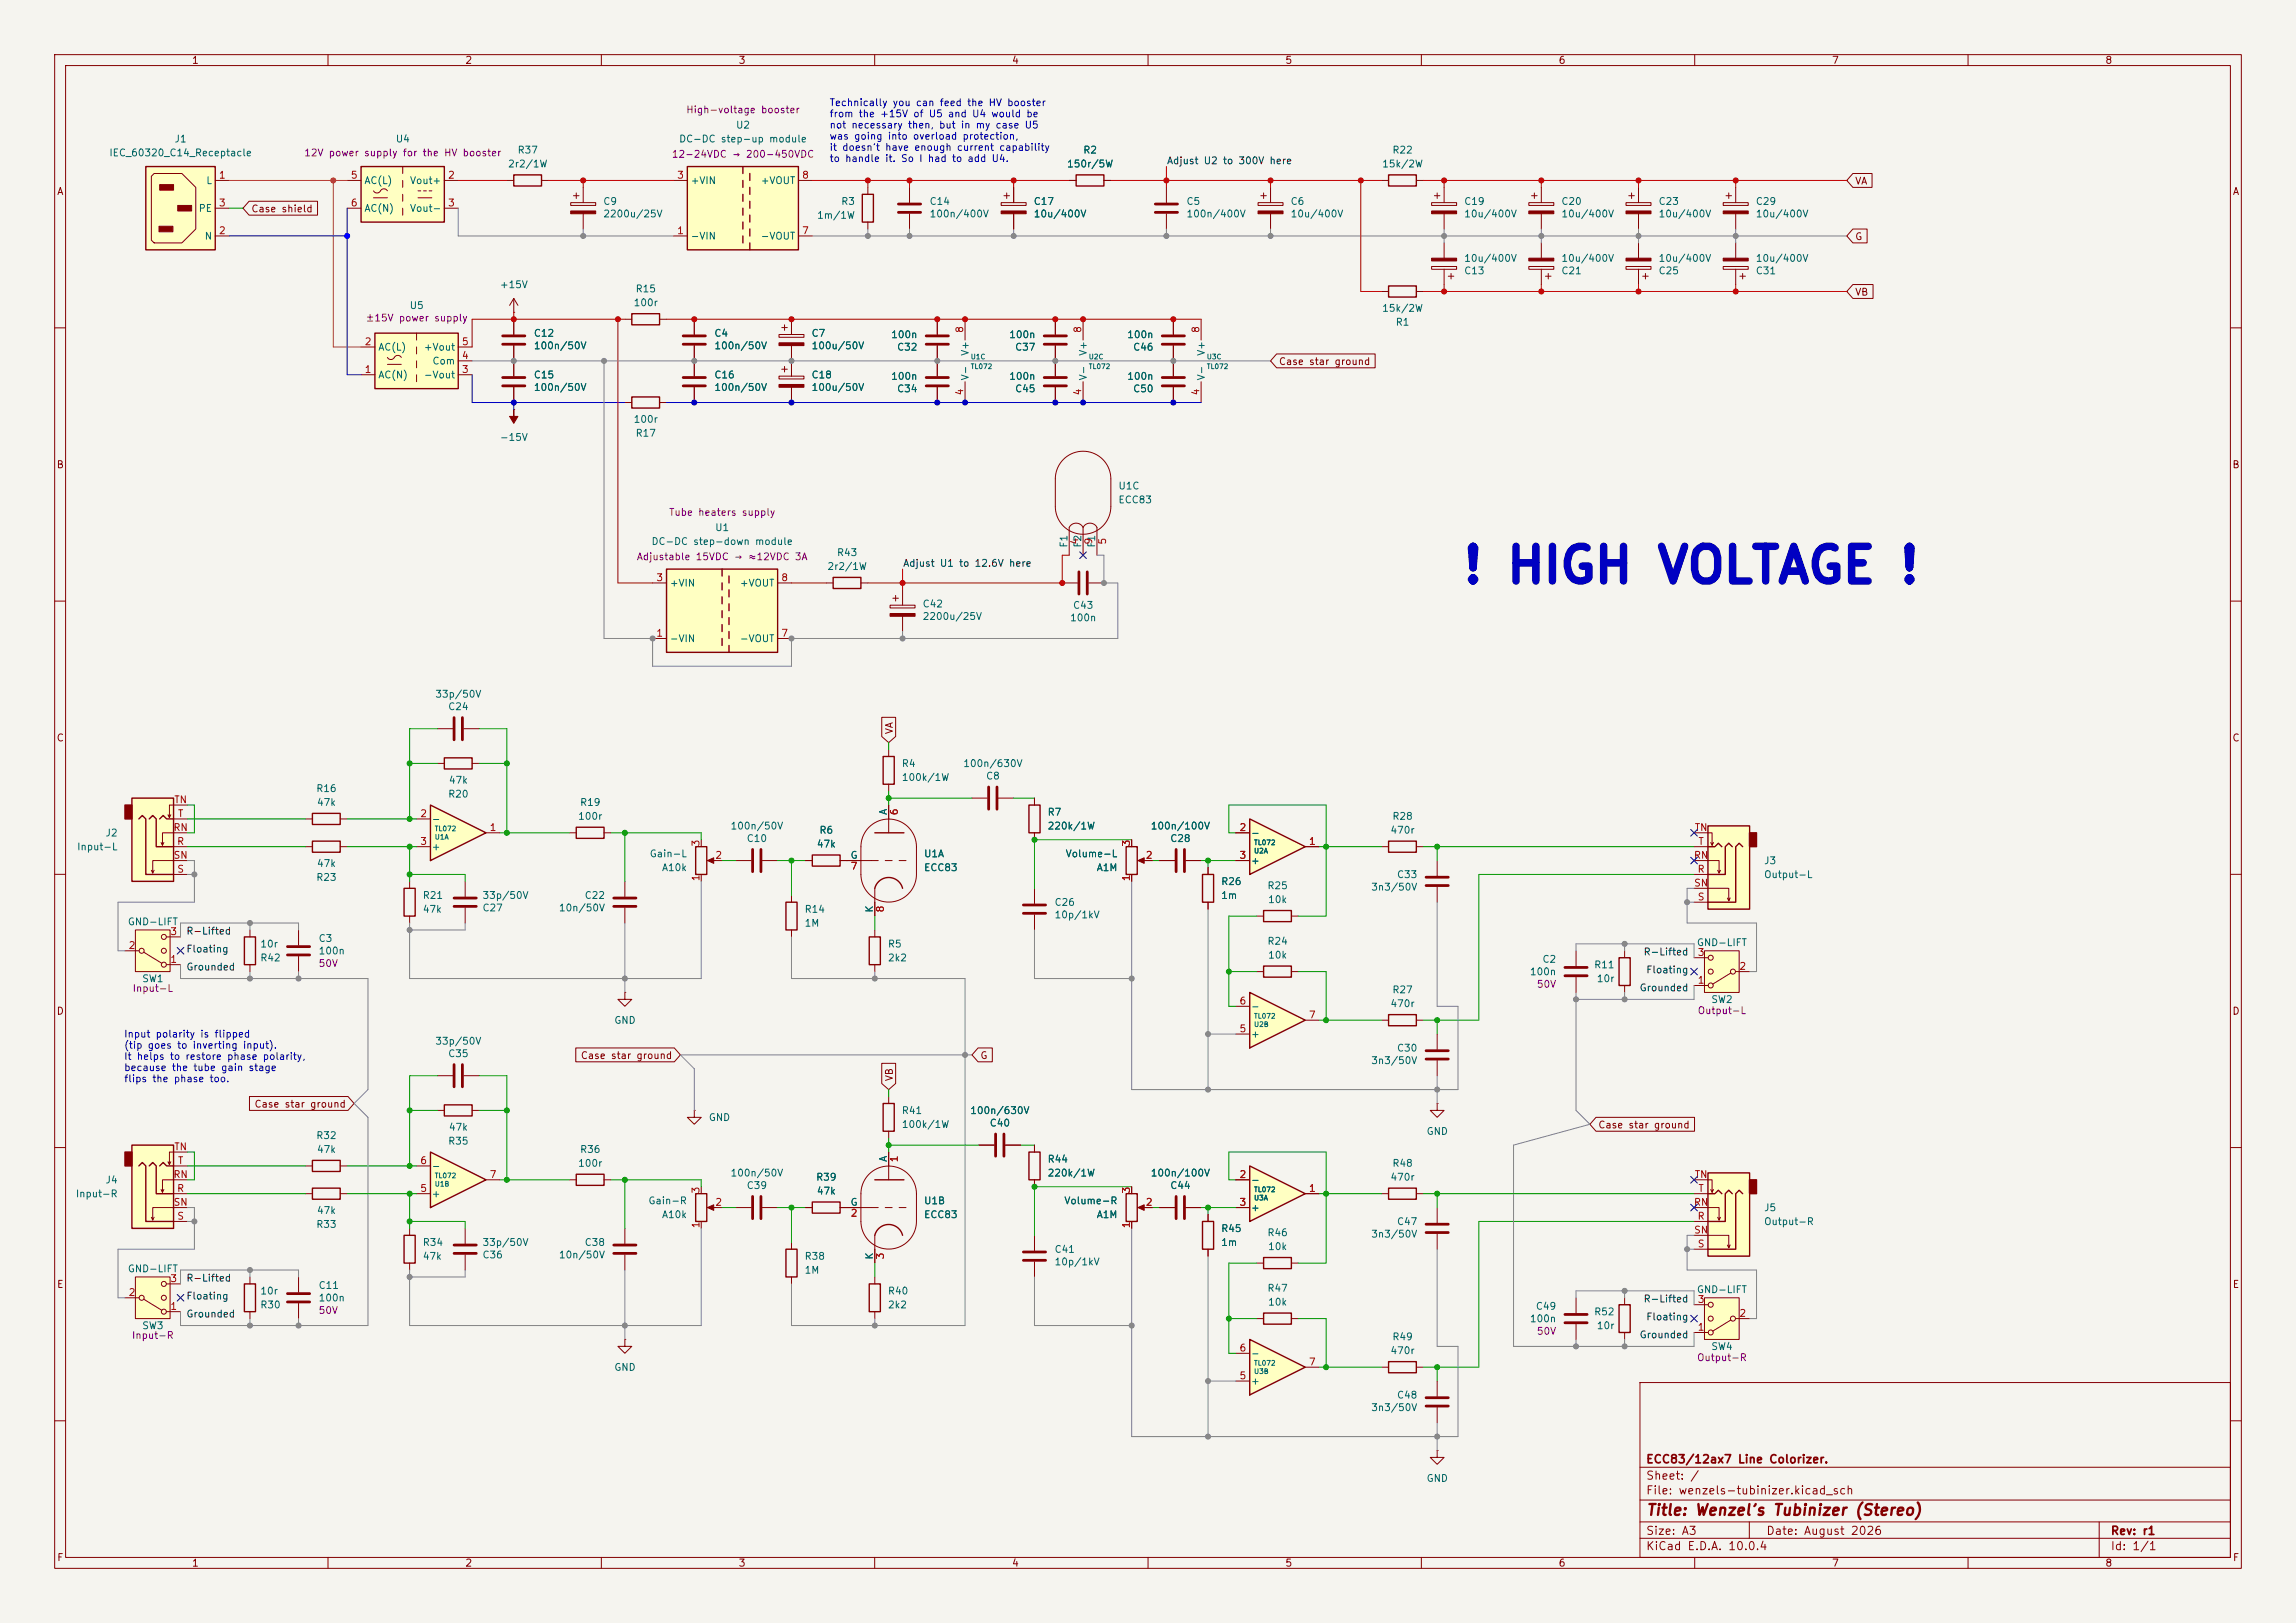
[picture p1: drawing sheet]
<svg xmlns="http://www.w3.org/2000/svg" width="420mm" height="297mm" viewBox="0 0 420 297" stroke-linecap="round" stroke-linejoin="round" font-family="sans-serif">
<defs><g id="words">
<text font-size="6.3" fill="#0000c2" x="267.3" y="108.2">! HIGH VOLTAGE !</text>
<text font-size="2" fill="#840000" x="301" y="277.8">Title: Wenzel’s Tubinizer (Stereo)</text>
<g font-size="1.5" fill="#840000">
<text x="301" y="268.1">ECC83/12ax7 Line Colorizer.</text>
<text x="301" y="273.8">File: wenzels-tubinizer.kicad_sch</text>
<text x="301" y="271.1">Sheet: /</text>
<text x="301" y="281.2">Size: A3</text>
<text x="323" y="281.2">Date: August 2026</text>
<text x="386" y="281.2">Rev: r1</text>
<text x="301" y="284">KiCad E.D.A. 10.0.4</text>
<text x="386" y="284">Id: 1/1</text>
</g>
<g font-size="1.3" fill="#840000">
<text x="35" y="12">1</text>
<text x="85" y="12">2</text>
<text x="135" y="12">3</text>
<text x="185" y="12">4</text>
<text x="235" y="12">5</text>
<text x="285" y="12">6</text>
<text x="335" y="12">7</text>
<text x="385" y="12">8</text>
<text x="10.3" y="36">A</text>
<text x="339.2" y="34.1">VA</text>
<text x="408.3" y="36">A</text>
<text x="45.9" y="39.2">Case shield</text>
<text x="339.2" y="44.2">G</text>
<text x="339.2" y="54.4">VB</text>
<text x="233.8" y="67.1">Case star ground</text>
<text x="10.3" y="86">B</text>
<text x="408.2" y="86">B</text>
<text x="10.3" y="136">C</text>
<text x="163.6" y="134.5" transform="rotate(-90 163.6 134.5)">VA</text>
<text x="408.2" y="136">C</text>
<text x="10.3" y="186">D</text>
<text x="408.2" y="186">D</text>
<text x="106.1" y="194.1">Case star ground</text>
<text x="163.6" y="198" transform="rotate(-90 163.6 198)">VB</text>
<text x="179.2" y="194.1">G</text>
<text x="46.4" y="203">Case star ground</text>
<text x="292.3" y="206.8">Case star ground</text>
<text x="10.3" y="236">E</text>
<text x="408.3" y="236">E</text>
<text x="10.3" y="286">F</text>
<text x="35" y="287">1</text>
<text x="85" y="287">2</text>
<text x="135" y="287">3</text>
<text x="185" y="287">4</text>
<text x="235" y="287">5</text>
<text x="285" y="287">6</text>
<text x="335" y="287">7</text>
<text x="385" y="287">8</text>
<text x="408.3" y="286">F</text>
</g>
<g font-size="1.3" fill="#840084">
<text x="125.4" y="21">High-voltage booster</text>
<text x="55.5" y="28.9">12V power supply for the HV booster</text>
<text x="122.8" y="29.2">12-24VDC → 200-450VDC</text>
<text x="66.8" y="59.1">±15V power supply</text>
<text x="122.3" y="94.7">Tube heaters supply</text>
<text x="116.4" y="102.8">Adjustable 15VDC → ≈12VDC 3A</text>
<text x="58.2" y="177.2">50V</text>
<text x="24.1" y="181.8">Input-L</text>
<text x="281" y="181.1">50V</text>
<text x="310.4" y="185.9">Output-L</text>
<text x="24" y="245.3">Input-R</text>
<text x="58.2" y="240.7">50V</text>
<text x="281" y="244.6">50V</text>
<text x="310.3" y="249.4">Output-R</text>
</g>
<g font-size="1.3" fill="#006464">
<text x="134.5" y="23.8">U2</text>
<text x="19.9" y="28.9">IEC_60320_C14_Receptacle</text>
<text x="31.8" y="26.4">J1</text>
<text x="72.3" y="26.4">U4</text>
<text x="94.6" y="28.4">R37</text>
<text x="124.1" y="26.4">DC-DC step-up module</text>
<text x="198" y="28.4">R2</text>
<text x="254.6" y="28.4">R22</text>
<text x="37.6" y="34">L</text>
<text x="66.5" y="34">AC(L)</text>
<text x="74.9" y="34">Vout+</text>
<text x="92.8" y="30.9">2r2/1W</text>
<text x="126.2" y="34">+VIN</text>
<text x="139" y="34">+VOUT</text>
<text x="195.1" y="30.9">150r/5W</text>
<text x="252.7" y="30.9">15k/2W</text>
<text x="36.2" y="39.1">PE</text>
<text x="66.5" y="39.1">AC(N)</text>
<text x="74.9" y="39.1">Vout-</text>
<text x="110.2" y="37.8">C9</text>
<text x="110.2" y="40.1">2200u/25V</text>
<text x="149.4" y="40.3">1m/1W</text>
<text x="153.8" y="37.8">R3</text>
<text x="169.9" y="40.1">100n/400V</text>
<text x="169.9" y="37.8">C14</text>
<text x="189" y="37.8">C17</text>
<text x="189" y="40.1">10u/400V</text>
<text x="216.9" y="37.8">C5</text>
<text x="216.9" y="40.1">100n/400V</text>
<text x="236" y="37.8">C6</text>
<text x="236" y="40.1">10u/400V</text>
<text x="267.7" y="37.8">C19</text>
<text x="267.7" y="40.1">10u/400V</text>
<text x="285.5" y="37.8">C20</text>
<text x="285.5" y="40.1">10u/400V</text>
<text x="303.3" y="37.8">C23</text>
<text x="303.3" y="40.1">10u/400V</text>
<text x="321.1" y="37.8">C29</text>
<text x="321.1" y="40.1">10u/400V</text>
<text x="37.3" y="44.2">N</text>
<text x="126.2" y="44.2">-VIN</text>
<text x="139" y="44.2">-VOUT</text>
<text x="91.3" y="53">+15V</text>
<text x="116.2" y="53.8">R15</text>
<text x="267.7" y="50.5">C13</text>
<text x="267.7" y="48.2">10u/400V</text>
<text x="285.5" y="50.5">C21</text>
<text x="285.5" y="48.2">10u/400V</text>
<text x="303.3" y="50.5">C25</text>
<text x="303.3" y="48.2">10u/400V</text>
<text x="321.1" y="50.5">C31</text>
<text x="321.1" y="48.2">10u/400V</text>
<text x="74.8" y="56.9">U5</text>
<text x="115.8" y="56.3">100r</text>
<text x="252.7" y="57.4">15k/2W</text>
<text x="255.2" y="59.9">R1</text>
<text x="69.1" y="64.5">AC(L)</text>
<text x="77.4" y="64.5">+Vout</text>
<text x="97.5" y="61.9">C12</text>
<text x="97.5" y="64.2">100n/50V</text>
<text x="130.6" y="61.9">C4</text>
<text x="130.6" y="64.2">100n/50V</text>
<text x="148.3" y="61.9">C7</text>
<text x="148.3" y="64.2">100u/50V</text>
<text x="162.9" y="62.2">100n</text>
<text x="164" y="64.5">C32</text>
<text x="177.5" y="65.2" transform="rotate(-90 177.5 65.2)">V+</text>
<text x="184.5" y="62.2">100n</text>
<text x="185.6" y="64.5">C37</text>
<text x="199.1" y="65.2" transform="rotate(-90 199.1 65.2)">V+</text>
<text x="206.1" y="62.2">100n</text>
<text x="207.2" y="64.5">C46</text>
<text x="220.7" y="65.2" transform="rotate(-90 220.7 65.2)">V+</text>
<text x="69.1" y="69.6">AC(N)</text>
<text x="77.4" y="69.6">-Vout</text>
<text x="79" y="67">Com</text>
<text x="97.5" y="69.6">C15</text>
<text x="97.5" y="71.8">100n/50V</text>
<text x="130.6" y="69.6">C16</text>
<text x="130.6" y="71.8">100n/50V</text>
<text x="148.3" y="69.6">C18</text>
<text x="148.3" y="71.8">100u/50V</text>
<text x="162.9" y="69.8">100n</text>
<text x="177.5" y="69.7" transform="rotate(-90 177.5 69.7)">V-</text>
<text x="184.5" y="69.8">100n</text>
<text x="199.1" y="69.7" transform="rotate(-90 199.1 69.7)">V-</text>
<text x="206.1" y="69.8">100n</text>
<text x="220.7" y="69.7" transform="rotate(-90 220.7 69.7)">V-</text>
<text x="115.8" y="77.7">100r</text>
<text x="164" y="72.1">C34</text>
<text x="185.6" y="72.1">C45</text>
<text x="207.2" y="72.1">C50</text>
<text x="91.3" y="81">-15V</text>
<text x="116.2" y="80.2">R17</text>
<text x="204.5" y="89.9">U1C</text>
<text x="204.5" y="92.4">ECC83</text>
<text x="119.1" y="100">DC-DC step-down module</text>
<text x="130.7" y="97.5">U1</text>
<text x="195.6" y="100.3" transform="rotate(-90 195.6 100.3)">F1</text>
<text x="198.1" y="100.3" transform="rotate(-90 198.1 100.3)">F2</text>
<text x="200.6" y="100.3" transform="rotate(-90 200.6 100.3)">F1</text>
<text x="122.4" y="107.7">+VIN</text>
<text x="135.2" y="107.7">+VOUT</text>
<text x="151.2" y="104.6">2r2/1W</text>
<text x="153" y="102.1">R43</text>
<text x="168.7" y="113.7">2200u/25V</text>
<text x="168.7" y="111.5">C42</text>
<text x="196.2" y="111.7">C43</text>
<text x="122.4" y="117.8">-VIN</text>
<text x="135.2" y="117.8">-VOUT</text>
<text x="195.6" y="114">100n</text>
<text x="79.5" y="128">33p/50V</text>
<text x="81.9" y="130.3">C24</text>
<text x="82" y="143.7">47k</text>
<text x="164.9" y="140.7">R4</text>
<text x="164.9" y="143.2">100k/1W</text>
<text x="176.1" y="140.7">100n/630V</text>
<text x="180.3" y="143">C8</text>
<text x="57.7" y="145.2">R16</text>
<text x="57.9" y="147.8">47k</text>
<text x="81.9" y="146.3">R20</text>
<text x="106" y="147.8">R19</text>
<text x="162.5" y="149.2" transform="rotate(-90 162.5 149.2)">A</text>
<text x="191.5" y="149.6">R7</text>
<text x="14" y="155.9">Input-L</text>
<text x="19.2" y="153.4">J2</text>
<text x="78.9" y="150.8">-</text>
<text x="78.9" y="155.9">+</text>
<text x="105.6" y="150.3">100r</text>
<text x="133.5" y="152.1">100n/50V</text>
<text x="136.5" y="154.4">C10</text>
<text x="149.3" y="155.4">47k</text>
<text x="149.8" y="152.9">R6</text>
<text x="191.5" y="152.1">220k/1W</text>
<text x="210.4" y="152.1">100n/100V</text>
<text x="214" y="154.4">C28</text>
<text x="228.7" y="153.4">-</text>
<text x="254.2" y="152.9">470r</text>
<text x="254.6" y="150.3">R28</text>
<text x="57.7" y="161.5">R23</text>
<text x="57.9" y="159">47k</text>
<text x="118.7" y="157.2">Gain-L</text>
<text x="121" y="159.7">A10k</text>
<text x="155.5" y="157.5">G</text>
<text x="168.9" y="157.2">U1A</text>
<text x="168.9" y="159.7">ECC83</text>
<text x="194.8" y="157.2">Volume-L</text>
<text x="200.5" y="159.7">A1M</text>
<text x="228.7" y="158.5">+</text>
<text x="255.4" y="161">C33</text>
<text x="322.6" y="158.5">J3</text>
<text x="322.6" y="161">Output-L</text>
<text x="77.2" y="167.3">47k</text>
<text x="77.2" y="164.8">R21</text>
<text x="88.1" y="164.8">33p/50V</text>
<text x="88.1" y="167.1">C27</text>
<text x="102.1" y="167.1">10n/50V</text>
<text x="106.8" y="164.8">C22</text>
<text x="147.1" y="167.3">R14</text>
<text x="160" y="167.1" transform="rotate(-90 160 167.1)">K</text>
<text x="192.8" y="166.1">C26</text>
<text x="223.3" y="162.3">R26</text>
<text x="223.3" y="164.8">1m</text>
<text x="231.7" y="163">R25</text>
<text x="231.9" y="165.6">10k</text>
<text x="250.7" y="163.3">3n3/50V</text>
<text x="23.3" y="169.6">GND-LIFT</text>
<text x="47.5" y="173.7">10r</text>
<text x="58.2" y="172.7">C3</text>
<text x="147.1" y="169.9">1M</text>
<text x="162.3" y="173.7">R5</text>
<text x="192.8" y="168.4">10p/1kV</text>
<text x="231.7" y="173.2">R24</text>
<text x="310.3" y="173.4">GND-LIFT</text>
<text x="47.5" y="176.2">R42</text>
<text x="58.2" y="175">100n</text>
<text x="162.3" y="176.2">2k2</text>
<text x="231.9" y="175.7">10k</text>
<text x="279.7" y="178.8">100n</text>
<text x="282" y="176.5">C2</text>
<text x="291.5" y="177.5">R11</text>
<text x="25.9" y="180">SW1</text>
<text x="228.7" y="185.1">-</text>
<text x="254.2" y="184.6">470r</text>
<text x="254.6" y="182.1">R27</text>
<text x="292" y="180">10r</text>
<text x="312.9" y="183.9">SW2</text>
<text x="79.5" y="191.5">33p/50V</text>
<text x="112.3" y="187.7">GND</text>
<text x="228.7" y="190.2">+</text>
<text x="81.9" y="193.8">C35</text>
<text x="250.7" y="195">3n3/50V</text>
<text x="255.4" y="192.7">C30</text>
<text x="57.7" y="208.7">R32</text>
<text x="81.9" y="209.8">R35</text>
<text x="82" y="207.2">47k</text>
<text x="129.5" y="205.4">GND</text>
<text x="164.9" y="204.2">R41</text>
<text x="164.9" y="206.7">100k/1W</text>
<text x="177.4" y="204.2">100n/630V</text>
<text x="180.9" y="206.5">C40</text>
<text x="260.9" y="208">GND</text>
<text x="57.9" y="211.3">47k</text>
<text x="78.9" y="214.3">-</text>
<text x="105.6" y="213.8">100r</text>
<text x="106" y="211.3">R36</text>
<text x="133.5" y="215.6">100n/50V</text>
<text x="162.5" y="212.7" transform="rotate(-90 162.5 212.7)">A</text>
<text x="191.5" y="213.1">R44</text>
<text x="191.5" y="215.6">220k/1W</text>
<text x="210.4" y="215.6">100n/100V</text>
<text x="254.6" y="213.8">R48</text>
<text x="13.8" y="219.4">Input-R</text>
<text x="19.2" y="216.9">J4</text>
<text x="78.9" y="219.4">+</text>
<text x="118.5" y="220.7">Gain-R</text>
<text x="136.5" y="217.9">C39</text>
<text x="149.2" y="216.4">R39</text>
<text x="149.3" y="218.9">47k</text>
<text x="155.5" y="221">G</text>
<text x="168.9" y="220.7">U1B</text>
<text x="194.6" y="220.7">Volume-R</text>
<text x="214" y="217.9">C44</text>
<text x="228.7" y="216.9">-</text>
<text x="228.7" y="222">+</text>
<text x="254.2" y="216.4">470r</text>
<text x="322.6" y="222">J5</text>
<text x="57.7" y="225">R33</text>
<text x="57.9" y="222.5">47k</text>
<text x="121" y="223.2">A10k</text>
<text x="168.9" y="223.2">ECC83</text>
<text x="200.5" y="223.2">A1M</text>
<text x="223.3" y="225.8">R45</text>
<text x="231.7" y="226.5">R46</text>
<text x="250.7" y="226.8">3n3/50V</text>
<text x="255.4" y="224.5">C47</text>
<text x="322.6" y="224.5">Output-R</text>
<text x="23.3" y="233.1">GND-LIFT</text>
<text x="77.2" y="230.8">47k</text>
<text x="77.2" y="228.3">R34</text>
<text x="88.1" y="228.3">33p/50V</text>
<text x="88.1" y="230.6">C36</text>
<text x="102.1" y="230.6">10n/50V</text>
<text x="106.8" y="228.3">C38</text>
<text x="147.1" y="233.4">1M</text>
<text x="147.1" y="230.8">R38</text>
<text x="160" y="230.6" transform="rotate(-90 160 230.6)">K</text>
<text x="192.8" y="231.9">10p/1kV</text>
<text x="192.8" y="229.6">C41</text>
<text x="223.3" y="228.3">1m</text>
<text x="231.9" y="229.1">10k</text>
<text x="47.5" y="239.7">R30</text>
<text x="47.5" y="237.2">10r</text>
<text x="58.2" y="238.5">100n</text>
<text x="58.2" y="236.2">C11</text>
<text x="162.3" y="239.7">2k2</text>
<text x="162.3" y="237.2">R40</text>
<text x="231.7" y="236.7">R47</text>
<text x="231.9" y="239.2">10k</text>
<text x="280.8" y="240">C49</text>
<text x="310.3" y="236.9">GND-LIFT</text>
<text x="25.9" y="243.5">SW3</text>
<text x="254.6" y="245.6">R49</text>
<text x="279.7" y="242.3">100n</text>
<text x="291.5" y="241">R52</text>
<text x="292" y="243.5">10r</text>
<text x="112.3" y="251.2">GND</text>
<text x="228.7" y="248.6">-</text>
<text x="254.2" y="248.1">470r</text>
<text x="312.9" y="247.4">SW4</text>
<text x="228.7" y="253.7">+</text>
<text x="255.4" y="256.2">C48</text>
<text x="250.7" y="258.5">3n3/50V</text>
<text x="260.9" y="271.5">GND</text>
</g>
<g font-size="1.3" fill="#0000c2">
<text x="151.6" y="19.7">Technically you can feed the HV booster</text>
<text x="151.6" y="21.8">from the +15V of U5 and U4 would be</text>
<text x="151.6" y="23.8">not necessary then, but in my case U5</text>
<text x="151.6" y="25.9">was going into overload protection,</text>
<text x="151.6" y="27.9">it doesn’t have enough current capability</text>
<text x="151.6" y="30">to handle it. So I had to add U4.</text>
<text x="22.6" y="190.2">Input polarity is flipped</text>
<text x="22.6" y="192.2">(tip goes to inverting input).</text>
<text x="22.6" y="194.3">It helps to restore phase polarity,</text>
<text x="22.6" y="196.3">because the tube gain stage</text>
<text x="22.6" y="198.4">flips the phase too.</text>
</g>
<g font-size="1.3" fill="#a90000">
<text x="39.9" y="33">1</text>
<text x="64.1" y="33">5</text>
<text x="81.8" y="33">2</text>
<text x="123.8" y="33">3</text>
<text x="146.6" y="33">8</text>
<text x="39.9" y="38.1">3</text>
<text x="64.1" y="38.1">6</text>
<text x="81.8" y="38.1">3</text>
<text x="39.9" y="43.2">2</text>
<text x="123.8" y="43.2">1</text>
<text x="146.6" y="43.2">7</text>
<text x="66.6" y="63.5">2</text>
<text x="84.4" y="63.5">5</text>
<text x="176.5" y="61" transform="rotate(-90 176.5 61)">8</text>
<text x="198.1" y="61" transform="rotate(-90 198.1 61)">8</text>
<text x="219.7" y="61" transform="rotate(-90 219.7 61)">8</text>
<text x="66.6" y="68.6">1</text>
<text x="84.4" y="68.6">3</text>
<text x="84.4" y="66">4</text>
<text x="176.5" y="72.5" transform="rotate(-90 176.5 72.5)">4</text>
<text x="198.1" y="72.5" transform="rotate(-90 198.1 72.5)">4</text>
<text x="219.7" y="72.5" transform="rotate(-90 219.7 72.5)">4</text>
<text x="197.5" y="99.8" transform="rotate(-90 197.5 99.8)">4</text>
<text x="200.1" y="99.8" transform="rotate(-90 200.1 99.8)">9</text>
<text x="202.6" y="99.8" transform="rotate(-90 202.6 99.8)">5</text>
<text x="119.9" y="106.7">3</text>
<text x="142.8" y="106.7">8</text>
<text x="119.9" y="116.8">1</text>
<text x="142.8" y="116.8">7</text>
<text x="31.8" y="147.3">TN</text>
<text x="32.4" y="149.8">T</text>
<text x="76.8" y="149.8">2</text>
<text x="164.5" y="149.3" transform="rotate(-90 164.5 149.3)">6</text>
<text x="31.6" y="152.4">RN</text>
<text x="32.3" y="154.9">R</text>
<text x="76.8" y="154.9">3</text>
<text x="89.5" y="152.4">1</text>
<text x="128.2" y="155" transform="rotate(-90 128.2 155)">3</text>
<text x="207" y="155" transform="rotate(-90 207 155)">3</text>
<text x="226.6" y="152.4">2</text>
<text x="239.3" y="154.9">1</text>
<text x="309.9" y="152.4">TN</text>
<text x="310.6" y="154.9">T</text>
<text x="31.6" y="157.5">SN</text>
<text x="32.3" y="160">S</text>
<text x="128.2" y="161.4" transform="rotate(-90 128.2 161.4)">1</text>
<text x="130.7" y="157.5">2</text>
<text x="155.5" y="159.4">7</text>
<text x="207" y="161.4" transform="rotate(-90 207 161.4)">1</text>
<text x="209.5" y="157.5">2</text>
<text x="226.6" y="157.5">3</text>
<text x="309.7" y="157.5">RN</text>
<text x="310.4" y="160">R</text>
<text x="162" y="167.1" transform="rotate(-90 162 167.1)">8</text>
<text x="309.8" y="162.5">SN</text>
<text x="310.4" y="165.1">S</text>
<text x="23.4" y="174">2</text>
<text x="31" y="171.4">3</text>
<text x="31" y="176.5">1</text>
<text x="310.4" y="175.2">3</text>
<text x="318.1" y="177.8">2</text>
<text x="226.6" y="184.1">6</text>
<text x="310.4" y="180.3">1</text>
<text x="226.6" y="189.2">5</text>
<text x="239.3" y="186.7">7</text>
<text x="31.6" y="215.9">RN</text>
<text x="31.8" y="210.8">TN</text>
<text x="32.4" y="213.3">T</text>
<text x="76.8" y="213.3">6</text>
<text x="89.5" y="215.9">7</text>
<text x="164.5" y="212.8" transform="rotate(-90 164.5 212.8)">1</text>
<text x="226.6" y="215.9">2</text>
<text x="309.9" y="215.9">TN</text>
<text x="31.6" y="221">SN</text>
<text x="32.3" y="218.4">R</text>
<text x="76.8" y="218.4">5</text>
<text x="128.2" y="218.5" transform="rotate(-90 128.2 218.5)">3</text>
<text x="130.7" y="221">2</text>
<text x="207" y="218.5" transform="rotate(-90 207 218.5)">3</text>
<text x="209.5" y="221">2</text>
<text x="226.6" y="221">3</text>
<text x="239.3" y="218.4">1</text>
<text x="309.7" y="221">RN</text>
<text x="310.6" y="218.4">T</text>
<text x="32.3" y="223.5">S</text>
<text x="128.2" y="224.9" transform="rotate(-90 128.2 224.9)">1</text>
<text x="155.5" y="222.9">2</text>
<text x="207" y="224.9" transform="rotate(-90 207 224.9)">1</text>
<text x="309.8" y="226">SN</text>
<text x="310.4" y="223.5">R</text>
<text x="162" y="230.6" transform="rotate(-90 162 230.6)">3</text>
<text x="310.4" y="228.6">S</text>
<text x="23.4" y="237.5">2</text>
<text x="31" y="234.9">3</text>
<text x="310.4" y="238.7">3</text>
<text x="31" y="240">1</text>
<text x="310.4" y="243.8">1</text>
<text x="318.1" y="241.3">2</text>
<text x="226.6" y="247.6">6</text>
<text x="239.3" y="250.2">7</text>
<text x="226.6" y="252.7">5</text>
</g>
<g font-size="1.3" fill="#0f0f0f">
<text x="213.4" y="30.4">Adjust U2 to 300V here</text>
<text x="165.1" y="104">Adjust U1 to 12.6V here</text>
<text x="34" y="171.3">R-Lifted</text>
<text x="34" y="174.6">Floating</text>
<text x="34" y="177.9">Grounded</text>
<text x="300.5" y="175.1">R-Lifted</text>
<text x="301" y="178.4">Floating</text>
<text x="299.8" y="181.7">Grounded</text>
<text x="34" y="234.8">R-Lifted</text>
<text x="34" y="238.1">Floating</text>
<text x="300.5" y="238.6">R-Lifted</text>
<text x="34" y="241.4">Grounded</text>
<text x="299.8" y="245.2">Grounded</text>
<text x="301" y="241.9">Floating</text>
</g>
<g font-size=".9" fill="#006464">
<text x="177.5" y="66">U1C</text>
<text x="199.1" y="66">U2C</text>
<text x="220.7" y="66">U3C</text>
<text x="177.5" y="67.7">TL072</text>
<text x="199.1" y="67.7">TL072</text>
<text x="220.7" y="67.7">TL072</text>
<text x="79.4" y="152.3">TL072</text>
<text x="79.4" y="153.8">U1A</text>
<text x="229.3" y="154.9">TL072</text>
<text x="229.3" y="156.4">U2A</text>
<text x="229.3" y="186.6">TL072</text>
<text x="229.3" y="188.1">U2B</text>
<text x="79.4" y="215.8">TL072</text>
<text x="79.4" y="217.3">U1B</text>
<text x="229.3" y="218.4">TL072</text>
<text x="229.3" y="219.9">U3A</text>
<text x="229.3" y="250.1">TL072</text>
<text x="229.3" y="251.6">U3B</text>
</g>
</g></defs>
<path d="M0 0h420v297h-420z" fill="#f5f4ef" stroke="#f5f4ef" stroke-width=".18"/>
<g fill="none" stroke="#840000" stroke-width=".18">
<path d="M10 10h400v277h-400zM12 12h396v273h-396zM60 10v2M110 10v2M160 10v2M210 10v2M260 10v2M310 10v2M360 10v2M10 60h2M408 60h2M10 110h2"/>
<path d="M408 110h2M10 160h2M408 160h2M10 210h2M408 210h2M300 253h108v32h-108zM10 260h2M300 278.5h108M300 274.5h108M300 268.5h108M320 278.5v3M384 278.5v6.5"/>
<path d="M408 260h2M60 285v2M110 285v2M160 285v2M210 285v2M260 285v2M300 281.5h108M310 285v2M360 285v2"/>
</g>
<path d="M24.8 233.7h6.3v7.6h-6.3z" fill="#ffffc2"/>
<g fill="none" stroke="#840000" stroke-width=".18">
<path d="M22.9 237.5h2.5M24.8 233.7h6.3v7.6h-6.3zM26.3 237.7l3.3 2.1M30.5 234.9h2.5M30.5 240h2.5"/>
<circle cx="25.9" cy="237.5" r=".46"/>
<circle cx="30" cy="237.5" r=".46"/>
<circle cx="30" cy="234.9" r=".46"/>
<circle cx="30" cy="240" r=".46"/>
</g>
<path d="M121.9 104.1h20.3v15.3h-20.3z" fill="#ffffc2"/>
<g fill="none" stroke="#840000" stroke-width=".25">
<path d="M121.9 104.1h20.3v15.3h-20.3zM132.1 104.1v1.3M132.1 106.7v1.3M132.1 109.2v1.3M132.1 111.8v1.2M132.1 114.3v1.3M132.1 116.8v1.3M133.3 105.4v1.3M133.3 108v1.2M133.3 110.5v1.3M133.3 113v1.3M133.3 115.6v1.2"/>
<path d="M133.3 118.1v1.3M81.3 202.2h5.1v2h-5.1z"/>
</g>
<path d="M119.4 116.8h2.5M119.4 106.7h2.5M142.2 116.8h2.6M142.2 106.7h2.6M80 203.2h1.3M86.4 203.2h1.2" fill="none" stroke="#840000" stroke-width=".18"/>
<path d="M78.7 210.8l10.2 5.1-10.2 5.1z" fill="#ffffc2"/>
<path d="M57.1 212.3h5.1v2.1h-5.1zM57.1 217.4h5.1v2.1h-5.1zM78.7 210.8l10.2 5.1-10.2 5.1z" fill="none" stroke="#840000" stroke-width=".25"/>
<path d="M55.9 218.4h1.2M55.9 213.4h1.2M62.2 218.4h1.3M62.2 213.4h1.3M76.2 218.4h2.5M76.2 213.4h2.5M88.9 215.9h2.5" fill="none" stroke="#840000" stroke-width=".18"/>
<path d="M312.4 214.6h7.6v15.3h-7.6z" fill="#ffffc2"/>
<path d="M320 215.9h1.3v2.5h-1.3z" fill="#840000" stroke="#840000" stroke-width=".25"/>
<path d="M312.4 214.6h7.6v15.3h-7.6zM312.4 218.4h1.3l.6-.6 .7 .6M316.9 218.4l-.7-.6-.6 .6v5.1h-3.2M318.8 218.4l-.7-.6-.6 .6v10.2h-5.1" fill="none" stroke="#840000" stroke-width=".25"/>
<g fill="none" stroke="#840000" stroke-width=".18">
<path d="M127 66v2.8M127 70.9v2.8M142.5 68.8h4.6v.5h-4.6zM143 67.6h1M143.5 67.1v1M144.8 66v2.8M144.8 70.9v2.8M309.9 215.9h3.3v2.3l.2-.5M309.9 218.4h2.5M312.9 217.7l.3 .5M309.9 226.1h6.3v2.2l.3-.5M309.9 221h4.6v2.3l.2-.5"/>
<path d="M309.9 223.5h2.5M309.9 228.6h2.5M314.2 222.8l.3 .5M316 227.8l.2 .5"/>
</g>
<path d="M142.5 70.4h4.6v.5h-4.6z" fill="#840000" stroke="#840000" stroke-width=".18"/>
<path d="M125 69.1h4M125 70.6h4" fill="none" stroke="#840000" stroke-width=".51"/>
<path d="M311.8 237.5h6.3v7.6h-6.3z" fill="#ffffc2"/>
<g fill="none" stroke="#840000" stroke-width=".18">
<path d="M213.4 34.3v2.8M213.4 39.1v2.8M55.9 154.9h1.2M62.2 154.9h1.3M309.9 238.8h2.5M311.8 237.5h6.3v7.6h-6.3zM309.9 243.8h2.5M316.6 241.6l-3.3 2M317.5 241.3h2.5"/>
<circle cx="312.9" cy="238.8" r=".46"/>
<circle cx="312.9" cy="241.3" r=".46"/>
<circle cx="312.9" cy="243.8" r=".46"/>
<circle cx="317" cy="241.3" r=".46"/>
</g>
<path d="M57.1 153.9h5.1v2.1h-5.1z" fill="none" stroke="#840000" stroke-width=".25"/>
<path d="M211.3 37.3h4.1M211.3 38.9h4.1" fill="none" stroke="#840000" stroke-width=".51"/>
<path d="M24.1 209.6h7.6v15.2h-7.6z" fill="#ffffc2"/>
<path d="M22.9 210.8h1.2v2.6h-1.2z" fill="#840000" stroke="#840000" stroke-width=".25"/>
<path d="M94 32h5.1v2h-5.1zM24.1 209.6h7.6v15.2h-7.6zM25.4 213.4l.6-.7 .7 .7v10.1h5M27.3 213.4l.6-.7 .7 .7v5h3.1M29.2 213.4l.6-.7 .7 .7h1.2M44.7 234.9h2v5.1h-2zM296.2 238.8h2v5h-2z" fill="none" stroke="#840000" stroke-width=".25"/>
<g fill="none" stroke="#840000" stroke-width=".18">
<path d="M92.7 33h1.3M99.1 33h1.2M94 57.2h.1M94 54.6v2.6M94 58.4v2.8M94 54.6l-.8 1.3M94 54.6l.7 1.3M193 58.4v2.8M198.1 58.4v3.8M219.7 58.4v3.8M94 63.2v2.8M193 63.2v2.8"/>
<path d="M198.1 69.9v3.8M214.6 66v2.8M214.6 70.9v2.8M219.7 69.9v3.8M30 217.7l-.3 .5M31.2 212.6l-.2 .5M31.7 218.4h2.6M31.7 213.4h2.6M34.3 215.9h-4.6v2.3l-.2-.5M34.3 210.8h-3.3v2.3l-.3-.5M262.9 201.9v1.3h1.3l-1.3 1.3-1.3-1.3h1.3M262.9 201.9h.1"/>
<path d="M28.2 222.8l-.3 .5M31.7 223.5h2.6M34.3 221h-6.4v2.3l-.2-.5M45.7 233.7v1.2M288.3 237.5v2.8M297.2 237.5v1.3M45.7 240v1.3M288.3 242.3v2.8M297.2 243.8v1.3"/>
</g>
<path d="M91.9 63h4.1M91.9 61.5h4.1M191 63h4.1M191 61.5h4.1M212.6 70.6h4.1M212.6 69.1h4.1M286.3 240.5h4M286.3 242.1h4" fill="none" stroke="#840000" stroke-width=".51"/>
<path d="M24.1 146.1h7.6v15.2h-7.6z" fill="#ffffc2"/>
<path d="M22.9 147.3h1.2v2.6h-1.2z" fill="#840000" stroke="#840000" stroke-width=".25"/>
<path d="M115.6 72.6h5v2.1h-5zM81.3 138.7h5.1v2h-5.1zM24.1 146.1h7.6v15.2h-7.6zM25.4 149.9l.6-.7 .7 .7v10.1h5M27.3 149.9l.6-.7 .7 .7v5h3.1M29.2 149.9l.6-.7 .7 .7h1.2M296.2 175.3h2v5h-2z" fill="none" stroke="#840000" stroke-width=".25"/>
<g fill="none" stroke="#840000" stroke-width=".18">
<path d="M214.6 58.4v2.8M94 74.9h.1M94 66v2.8M94 70.9v2.8M114.3 73.7h1.3M120.6 73.7h1.3M214.6 63.2v2.8M80 139.7h1.3M80 133.4h2.8M84.8 133.4h2.8M86.4 139.7h1.2M28.2 159.3l-.3 .5"/>
<path d="M30 154.2l-.3 .5M31.2 149.1l-.2 .5M31.7 154.9h2.6M31.7 149.9h2.6M34.3 157.5h-6.4v2.3l-.2-.5M34.3 152.4h-4.6v2.3l-.2-.5M34.3 147.3h-3.3v2.3l-.3-.5M31.7 160h2.6M288.3 174v2.8M288.3 178.8v2.8M297.2 174v1.3M297.2 180.3v1.3"/>
<path d="M85.1 224.8v2.8M85.1 229.6v2.8M114.3 224.8v2.8M114.3 229.6v2.8M114.3 245.1v1.3h1.3l-1.3 1.2-1.3-1.2h1.3M114.3 245.1h.1"/>
</g>
<path d="M91.9 69.1h4.1M91.9 70.6h4.1M212.6 63h4.1M212.6 61.5h4.1M83.1 131.3v4.1M84.6 131.3v4.1M286.3 177h4M286.3 178.6h4M83.1 227.8h4M83.1 229.4h4M112.3 227.8h4M112.3 229.4h4" fill="none" stroke="#840000" stroke-width=".51"/>
<path d="M94 74.9v1.3h.7l-.7 1.3-.8-1.3h.8z" fill="#840000" stroke="#840000" stroke-width=".18"/>
<path d="M311.8 174h6.3v7.6h-6.3z" fill="#ffffc2"/>
<g fill="none" stroke="#840000" stroke-width=".18">
<path d="M45.7 170.2v1.3M45.7 176.5v1.3M54.6 170.2v2.8M54.6 175v2.8M309.9 175.3h2.5M311.8 174h6.3v7.6h-6.3zM316.6 178.1l-3.3 2M317.5 177.8h2.5M309.9 180.3h2.5"/>
<circle cx="312.9" cy="177.8" r=".46"/>
<circle cx="312.9" cy="175.3" r=".46"/>
<circle cx="317" cy="177.8" r=".46"/>
<circle cx="312.9" cy="180.3" r=".46"/>
</g>
<path d="M44.7 171.5h2v5h-2z" fill="none" stroke="#840000" stroke-width=".25"/>
<path d="M52.6 173.2h4M52.6 174.8h4" fill="none" stroke="#840000" stroke-width=".51"/>
<path d="M312.4 151.1h7.6v15.3h-7.6z" fill="#ffffc2"/>
<path d="M320 152.4h1.3v2.5h-1.3z" fill="#840000" stroke="#840000" stroke-width=".25"/>
<path d="M254 32h5.1v2h-5.1zM254 52.3h5.1v2.1h-5.1zM105.4 151.4h5.1v2h-5.1zM312.4 151.1h7.6v15.3h-7.6zM312.4 154.9h1.3l.6-.6 .7 .6M316.9 154.9l-.7-.6-.6 .6v5.1h-3.2M318.8 154.9l-.7-.6-.6 .6v10.2h-5.1M73.9 162.6h2v5h-2zM220 160h2v5.1h-2zM188.2 210.8h2v5.1h-2zM206 218.4h2v5.1h-2zM220 223.5h2v5.1h-2z" fill="none" stroke="#840000" stroke-width=".25"/>
<g fill="none" stroke="#840000" stroke-width=".18">
<path d="M230.1 37.1h4.6v.5h-4.6zM230.6 35.8h1M231.1 35.3v1M232.4 34.3v2.8M232.4 39.1v2.8M252.7 33h1.3M259.1 33h1.2M261.9 37.1h4.5v.5h-4.5zM262.4 35.8h1M262.9 35.3v1M264.2 34.3v2.8M264.2 39.1v2.8"/>
<path d="M279.7 37.1h4.5v.5h-4.5zM280.2 35.8h1M280.7 35.3v1M281.9 34.3v2.8M281.9 39.1v2.8M252.7 53.3h1.3M259.1 53.3h1.2M261.9 48.8h4.5v.5h-4.5zM264.2 44.5v2.7M264.2 49.3v2.8M264.9 50.5h1M265.4 50v1.1"/>
<path d="M279.7 48.8h4.5v.5h-4.5zM281.9 44.5v2.7M281.9 49.3v2.8M282.7 50.5h1M283.2 50v1.1M104.1 152.4h1.3M110.5 152.4h1.3M212.1 157.5h2.8M216.9 157.5h2.8M221 158.8v1.2M309.9 157.5h4.6v2.3l.2-.5M309.9 152.4h3.3v2.3l.2-.5"/>
<path d="M309.9 154.9h2.5M312.9 154.2l.3 .5M314.2 159.3l.3 .5M74.9 161.3v1.3M74.9 167.6v1.3M189.2 162.6v2.8M189.2 167.4v2.8M221 165.1v1.3M309.9 162.6h6.3v2.2l.3-.5M309.9 160h2.5M309.9 165.1h2.5M316 164.3l.2 .5"/>
<path d="M80 196.9h2.8M84.8 196.9h2.8M179.1 209.6h2.8M183.9 209.6h2.8M189.2 209.6v1.2M189.2 215.9v1.3M207 217.2v1.2M189.2 226.1v2.8M189.2 230.9v2.8M207 223.5v1.3M208.5 221h2.3M212.1 221h2.8"/>
<path d="M216.9 221h2.8M221 222.2v1.3M221 228.6v1.3"/>
</g>
<path d="M215.1 155.4v4.1M216.7 155.4v4.1M187.2 165.6h4.1M187.2 167.1h4.1M83.1 194.8v4.1M84.6 194.8v4.1M182.1 207.5v4.1M183.6 207.5v4.1M215.1 218.9v4.1M216.7 218.9v4.1M187.2 229.1h4.1M187.2 230.6h4.1" fill="none" stroke="#840000" stroke-width=".51"/>
<g fill="#840000" stroke="#840000" stroke-width=".18">
<path d="M279.7 38.6h4.5v.5h-4.5z"/>
<path d="M279.7 47.2h4.5v.6h-4.5z"/>
<path d="M230.1 38.6h4.6v.5h-4.6z"/>
<path d="M208.2 221l1.1-.5v1z"/>
<path d="M261.9 38.6h4.5v.5h-4.5z"/>
<path d="M261.9 47.2h4.5v.6h-4.5z"/>
</g>
<path d="M78.7 147.3l10.2 5.1-10.2 5.1z" fill="#ffffc2"/>
<path d="M78.7 147.3l10.2 5.1-10.2 5.1zM231.1 166.6h5.1v2.1h-5.1zM254 185.7h5.1v2h-5.1z" fill="none" stroke="#840000" stroke-width=".25"/>
<g fill="none" stroke="#840000" stroke-width=".18">
<path d="M104.4 37.1h4.6v.5h-4.6zM104.9 35.8h1M105.4 35.3v1M106.7 34.3v2.8M106.7 39.1v2.8M193 66v2.8M193 70.9v2.8M76.2 149.9h2.5M76.2 154.9h2.5M88.9 152.4h2.5M262.9 157.5v2.8M229.9 167.6h1.2"/>
<path d="M236.2 167.6h1.3M262.9 162.3v2.8M114.3 181.6v1.3h1.3l-1.3 1.3-1.3-1.3h1.3M114.3 181.6h.1M252.7 186.7h1.3M259.1 186.7h1.2M54.6 233.7v2.8M54.6 238.5v2.8"/>
</g>
<path d="M191 70.6h4.1M191 69.1h4.1M260.9 160.5h4M260.9 162.1h4M52.6 236.7h4M52.6 238.3h4" fill="none" stroke="#840000" stroke-width=".51"/>
<path d="M104.4 38.6h4.6v.5h-4.6z" fill="#840000" stroke="#840000" stroke-width=".18"/>
<path d="M125.7 30.5h20.3v15.2h-20.3z" fill="#ffffc2"/>
<g fill="none" stroke="#840000" stroke-width=".25">
<path d="M125.7 30.5h20.3v15.2h-20.3zM135.9 30.5v1.3M135.9 33v1.3M135.9 35.6v1.2M135.9 38.1v1.3M137.2 31.8v1.2M137.2 34.3v1.3M137.2 36.8v1.3M137.2 39.4v1.2M157.7 35.6h2.1v5h-2.1zM115.6 57.4h5v2h-5zM135.9 40.6v1.3"/>
<path d="M135.9 43.2v1.3M137.2 41.9v1.3M137.2 44.5v1.2M188.2 147.3h2v5.1h-2zM206 154.9h2v5.1h-2z"/>
</g>
<g fill="none" stroke="#840000" stroke-width=".18">
<path d="M123.2 33h2.5M146 33h2.6M158.7 34.3v1.3M114.3 58.4h1.3M120.6 58.4h1.3M123.2 43.2h2.5M127 58.4v2.8M143 59.9h1M143.5 59.4v1.1M144.8 58.4v2.8M146 43.2h2.6M158.7 40.6v1.3"/>
<path d="M127 63.2v2.8M142.5 61.2h4.6v.5h-4.6zM144.8 63.2v2.8M171.4 66v2.8M171.4 70.9v2.8M189.2 146.1v1.2M189.2 152.4v1.3M207 153.7v1.2M208.5 157.5h2.3M85.1 161.3v2.8M85.1 166.1v2.8M114.3 161.3v2.8"/>
<path d="M114.3 166.1v2.8M207 160v1.3M262.9 189.2v2.8M262.9 194.1v2.8"/>
</g>
<path d="M125 61.5h4M125 63h4M169.4 70.6h4.1M169.4 69.1h4.1M83.1 164.3h4M83.1 165.9h4M112.3 164.3h4M112.3 165.9h4M260.9 192.3h4M260.9 193.8h4" fill="none" stroke="#840000" stroke-width=".51"/>
<g fill="#840000" stroke="#840000" stroke-width=".18">
<path d="M208.2 157.5l1.1-.5v1z"/>
<path d="M142.5 62.7h4.6v.5h-4.6z"/>
</g>
<path d="M228.6 181.6l10.2 5.1-10.2 5.1z" fill="#ffffc2"/>
<path d="M160 152.4h5.4M160 162.6a2.62 2.62 0 0 1 2.6-2 2.62 2.62 0 0 1 2.5 2M231.1 176.8h5.1v2h-5.1zM228.6 181.6l10.2 5.1-10.2 5.1zM161.5 201.9h2.1v5.1h-2.1z" fill="none" stroke="#840000" stroke-width=".25"/>
<g fill="none" stroke="#840000" stroke-width=".18">
<path d="M315.2 37.1h4.6v.5h-4.6zM315.7 35.8h1M316.2 35.3v1M317.5 34.3v2.8M317.5 39.1v2.8M154.9 157.5h5.8M159 151.4a5.1 5.1 0 0 1 5.5-1.1 5.1 5.1 0 0 1 3.1 4.6v5.1a5.1 5.1 0 0 1-5 5.1 5.1 5.1 0 0 1-5.1-5.1v-5.1a5.1 5.1 0 0 1 1.5-3.5zM161.9 157.5h1.3M162.6 147.3v5.1M164.5 157.5h1.2M160 162.6v5M229.9 177.8h1.2"/>
<path d="M236.2 177.8h1.3M226.1 189.2h2.5M226.1 184.2h2.5M238.8 186.7h2.5M162.6 200.7v1.2M162.6 207v1.3M134.6 221h2.8M139.4 221h2.8M262.9 252.7v2.8M262.9 257.6v2.7M262.9 265.4v1.3h1.3l-1.3 1.3-1.3-1.3h1.3M262.9 265.4h.1"/>
</g>
<path d="M315.2 38.6h4.6v.5h-4.6z" fill="#840000" stroke="#840000" stroke-width=".18"/>
<path d="M137.7 218.9v4.1M139.2 218.9v4.1M260.9 255.8h4M260.9 257.3h4" fill="none" stroke="#840000" stroke-width=".51"/>
<path d="M66 30.5h15.3v10.1h-15.3z" fill="#ffffc2"/>
<path d="M66 30.5h15.3v10.1h-15.3z" fill="none" stroke="#840000" stroke-width=".25"/>
<g fill="none" stroke="#840000" stroke-width=".18">
<path d="M63.5 33h2.5M63.5 38.1h2.5M68.3 34.9a.8 .8 0 0 0 .8 .4 .8 .8 0 0 0 .7-.6 .73 .73 0 0 1 1.1 .2M68.3 36.2h2.6M73.7 30.5v1.3M73.7 33v1.3M73.7 35.6v1.2M73.7 38.1v1.3M76.5 36.2h2.5M76.5 34.9h.5M77.5 34.9h.5M78.5 34.9h.5"/>
<path d="M81.3 33h2.5M81.3 38.1h2.5"/>
</g>
<path d="M68.6 61h15.2v10.1h-15.2z" fill="#ffffc2"/>
<path d="M68.6 61h15.2v10.1h-15.2zM57.1 148.8h5.1v2.1h-5.1zM127.3 218.4h2v5.1h-2zM254 217.4h5.1v2.1h-5.1z" fill="none" stroke="#840000" stroke-width=".25"/>
<g fill="none" stroke="#840000" stroke-width=".18">
<path d="M66 68.6h2.6M66 63.5h2.6M70.9 65.4a.8 .8 0 0 0 .8 .4 .8 .8 0 0 0 .6-.6 .73 .73 0 0 1 1.1 .2M70.9 66.7h2.5M76.2 61v1.2M76.2 63.5v1.3M76.2 66v1.3M76.2 68.6v1.3M83.8 68.6h2.6M83.8 63.5h2.6M83.8 66h2.6M194.3 106.7h2.8"/>
<path d="M199.1 106.7h2.8M55.9 149.9h1.2M62.2 149.9h1.3M128.3 217.2v1.2M252.7 218.4h1.3M259.1 218.4h1.2M128.3 223.5v1.3M129.8 221h2.3"/>
</g>
<path d="M197.4 104.6v4.1M198.9 104.6v4.1" fill="none" stroke="#840000" stroke-width=".51"/>
<path d="M129.4 221l1.2-.5v1z" fill="#840000" stroke="#840000" stroke-width=".18"/>
<path d="M228.6 245.1l10.2 5.1-10.2 5.1z" fill="#ffffc2"/>
<path d="M161.5 138.4h2.1v5.1h-2.1zM105.4 214.9h5.1v2h-5.1zM148.6 220h5.1v2h-5.1zM160 215.9h5.4M160 226.1a2.62 2.62 0 0 1 2.6-2 2.62 2.62 0 0 1 2.5 2M228.6 245.1l10.2 5.1-10.2 5.1z" fill="none" stroke="#840000" stroke-width=".25"/>
<g fill="none" stroke="#840000" stroke-width=".18">
<path d="M194.5 84.1a5.1 5.1 0 0 1 5.5-1.1 5.1 5.1 0 0 1 3.2 4.6v5.1a5.1 5.1 0 0 1-5.1 5.1 5.1 5.1 0 0 1-5.1-5.1v-5.1a5.1 5.1 0 0 1 1.5-3.5zM198.1 96.5a1.42 1.42 0 0 0-1.3-.8 1.42 1.42 0 0 0-1.2 .8v5.1M198.1 96.5a1.42 1.42 0 0 1 1.3-.8 1.42 1.42 0 0 1 1.3 .8v5.1M198.1 96.5v5.1M162.6 137.2v1.2M162.6 143.5v1.3M104.1 215.9h1.3M110.5 215.9h1.3M159 214.9a5.1 5.1 0 0 1 5.5-1.1 5.1 5.1 0 0 1 3.1 4.6v5.1a5.1 5.1 0 0 1-5 5.1 5.1 5.1 0 0 1-5.1-5.1v-5.1a5.1 5.1 0 0 1 1.5-3.5zM162.6 210.8v5.1M147.3 221h1.3M153.7 221h7"/>
<path d="M160 226.1v5M161.9 221h1.3M164.5 221h1.2M262.9 221v2.8M262.9 225.8v2.8M226.1 252.7h2.5M226.1 247.6h2.5M238.8 250.2h2.5"/>
</g>
<path d="M260.9 224h4M260.9 225.6h4" fill="none" stroke="#840000" stroke-width=".51"/>
<g fill="#ffffc2">
<path d="M26.7 30.5h12.7v15.2h-12.7z"/>
<path d="M28.2 31.8h5.1l2.5 2.5v7.6l-2.5 2.6h-5.1l-.5-.6v-11.6z"/>
</g>
<path d="M26.7 30.5h12.7v15.2h-12.7z" fill="none" stroke="#840000" stroke-width=".25"/>
<path d="M28.2 31.8h5.1l2.5 2.5v7.6l-2.5 2.6h-5.1l-.5-.6v-11.6zM39.4 33h2.5M39.4 38.1h2.5M39.4 43.2h2.5M127 203.2v1.3h1.3l-1.3 1.2-1.3-1.2h1.3M127 203.2h.1" fill="none" stroke="#840000" stroke-width=".18"/>
<g fill="#840000" stroke="#840000" stroke-width=".18">
<path d="M29.1 41.4h2.5v1h-2.5z"/>
<path d="M29.2 33.8h2.5v1h-2.5z"/>
<path d="M32.5 37.6h2.6v1h-2.6z"/>
</g>
<path d="M228.6 149.9l10.2 5-10.2 5.1z" fill="#ffffc2"/>
<path d="M152.4 105.7h5.1v2h-5.1zM228.6 149.9l10.2 5-10.2 5.1zM254 153.9h5.1v2.1h-5.1zM143.8 165.1h2v5.1h-2zM159 171.5h2v5h-2zM73.9 226.1h2v5h-2zM254 249.2h5.1v2h-5.1z" fill="none" stroke="#840000" stroke-width=".25"/>
<g fill="none" stroke="#840000" stroke-width=".18">
<path d="M183.1 37.1h4.6v.5h-4.6zM183.6 35.8h1.1M184.1 35.3v1M185.4 34.3v2.8M185.4 39.1v2.8M297.4 37.1h4.6v.5h-4.6zM297.9 35.8h1.1M298.4 35.3v1M299.7 34.3v2.8M299.7 39.1v2.8M171.4 58.4v2.8M176.5 58.4v3.8"/>
<path d="M171.4 63.2v2.8M176.5 69.9v3.8M151.1 106.7h1.3M157.5 106.7h1.2M162.8 110.7h4.6v.6h-4.6zM163.3 109.5h1M163.8 109v1M165.1 108v2.7M165.1 112.8v2.8M177.8 146.1h2.8M182.6 146.1h2.8M226.1 152.4h2.5"/>
<path d="M226.1 157.5h2.5M238.8 154.9h2.5M252.7 154.9h1.3M259.1 154.9h1.2M144.8 163.8v1.3M144.8 170.2v1.3M160 170.2v1.3M160 176.5v1.3M74.9 224.8v1.3M74.9 231.1v1.3M252.7 250.2h1.3M259.1 250.2h1.2"/>
</g>
<g fill="#840000" stroke="#840000" stroke-width=".18">
<path d="M162.8 112.3h4.6v.5h-4.6z"/>
<path d="M297.4 38.6h4.6v.5h-4.6z"/>
<path d="M183.1 38.6h4.6v.5h-4.6z"/>
</g>
<path d="M169.4 63h4.1M169.4 61.5h4.1M180.8 144v4.1M182.4 144v4.1" fill="none" stroke="#840000" stroke-width=".51"/>
<path d="M24.8 170.2h6.3v7.6h-6.3z" fill="#ffffc2"/>
<g fill="none" stroke="#840000" stroke-width=".18">
<path d="M166.4 34.3v2.8M166.4 39.1v2.8M195.6 33h1.2M201.9 33h1.3M297.4 48.8h4.6v.5h-4.6zM299.7 44.5v2.7M299.7 49.3v2.8M300.5 50.5h1M301 50v1.1M315.2 48.8h4.6v.5h-4.6zM317.5 44.5v2.7M317.5 49.3v2.8"/>
<path d="M318.3 50.5h1M318.8 50v1.1M134.6 157.5h2.8M139.4 157.5h2.8M147.3 157.5h1.3M153.7 157.5h1.2M22.9 174h2.5M24.8 170.2h6.3v7.6h-6.3zM26.3 174.2l3.3 2.1M30.5 176.5h2.5M30.5 171.5h2.5M144.8 227.3v1.3"/>
<path d="M144.8 233.7v1.2M160 233.7v1.2M160 240v1.3"/>
<circle cx="25.9" cy="174" r=".46"/>
<circle cx="30" cy="176.5" r=".46"/>
<circle cx="30" cy="171.5" r=".46"/>
<circle cx="30" cy="174" r=".46"/>
</g>
<path d="M196.8 32h5.1v2h-5.1zM148.6 156.5h5.1v2h-5.1zM143.8 228.6h2v5.1h-2zM159 234.9h2v5.1h-2z" fill="none" stroke="#840000" stroke-width=".25"/>
<g fill="#840000" stroke="#840000" stroke-width=".18">
<path d="M297.4 47.2h4.6v.6h-4.6z"/>
<path d="M315.2 47.2h4.6v.6h-4.6z"/>
</g>
<path d="M164.3 37.3h4.1M164.3 38.9h4.1M137.7 155.4v4.1M139.2 155.4v4.1" fill="none" stroke="#840000" stroke-width=".51"/>
<path d="M228.6 213.4l10.2 5-10.2 5.1z" fill="#ffffc2"/>
<path d="M127.3 154.9h2v5.1h-2zM228.6 213.4l10.2 5-10.2 5.1zM231.1 230.1h5.1v2.1h-5.1zM231.1 240.3h5.1v2h-5.1z" fill="none" stroke="#840000" stroke-width=".25"/>
<g fill="none" stroke="#840000" stroke-width=".18">
<path d="M45.6 36.8h12.5v2.6h-12.5l-1.2-1.3zM185.4 34.3v2.8M185.4 39.1v2.8M195.6 33h1.2M201.9 33h1.3M338.9 31.7h3.5v2.6h-3.5l-1.1-1.3zM94 58.4v2.8M127 58.4v2.8M144.8 58.4v2.8M171.4 58.4v2.8M193 58.4v2.8M214.6 58.4v2.8"/>
<path d="M338.9 41.9h2.6v2.6h-2.6l-1.1-1.3zM338.9 52.1h3.7v2.5h-3.7l-1.1-1.3zM94 63.2v5.6M94 70.9v2.8M127 63.2v5.6M127 70.9v2.8M144.8 63.2v5.6M144.8 70.9v2.8M171.4 63.2v5.6M171.4 70.9v2.8M193 63.2v5.6M193 70.9v2.8"/>
<path d="M214.6 63.2v5.6M214.6 70.9v2.8M233.5 64.8h18v2.5h-18l-1.1-1.3zM161.3 131.3h2.5v3.5l-1.2 1.1-1.3-1.1zM128.3 153.7v1.2M129.8 157.5h2.3M147.3 157.5h1.3M153.7 157.5h3.8M162.6 147.3v2.6M189.2 146.1v1.2M189.2 152.4v1.3M207 153.7v1.2"/>
<path d="M209.5 157.5h1.3M212.1 157.5h2.8M216.9 157.5h2.8M221 158.8v1.2M226.1 157.5h2.5M226.1 152.4h2.5M238.8 154.9h2.5M128.3 160v1.3M160 165.1v2.5M207 160v1.3M221 165.1v1.3M105.3 191.8h18l1.2 1.2-1.2 1.3h-18z"/>
<path d="M161.3 194.6h2.5v3.7l-1.2 1.1-1.3-1.1zM178.9 191.8h2.6v2.5h-2.6l-1.1-1.3zM45.6 200.7h18.1l1.1 1.2-1.1 1.3h-18.1zM162.6 210.8v2.6M179.1 209.6h2.8M183.9 209.6h2.8M189.2 209.6v1.2M189.2 215.9v1.3M207 217.2v1.2M226.1 215.9h2.5M238.8 218.4h2.5M291.9 204.5h18.1v2.5h-18.1l-1.1-1.3z"/>
<path d="M147.3 221h1.3M153.7 221h3.8M160 228.6v2.5M207 223.5v1.3M209.5 221h1.3M212.1 221h2.8M216.9 221h2.8M221 222.2v1.3M221 228.6v1.3M226.1 221h2.5M229.9 231.1h1.2M236.2 231.1h1.3"/>
<path d="M229.9 241.3h1.2M236.2 241.3h1.3"/>
</g>
<path d="M129.4 157.5l1.2-.5v1z" fill="#840000" stroke="#840000" stroke-width=".18"/>
<g fill="none" stroke="#848484" stroke-width=".18">
<path d="M83.8 38.1v5.1h39.4M106.7 41.9v1.3M148.6 43.2h189.2M158.7 41.9v1.3M166.4 41.9v1.3M185.4 41.9v1.3M213.4 41.9v1.3M232.4 41.9v1.3M264.2 41.9v2.6M281.9 41.9v2.6M299.7 41.9v2.6M317.5 41.9v2.6"/>
<path d="M86.4 66h146M110.5 66v50.8h8.9v5.1h25.4v-5.1h59.7v-10.1h-2.6v-5.1h-1.2M165.1 115.6v1.2M34.3 157.5h1.3v7.6h-14v8.9h1.3M33 176.5v2.6h34.3v20.3l-2.5 2.5 2.5 2.6v38.1h-34.3v-2.6M34.3 160h1.3M45.7 168.9v1.3M45.7 177.8v1.3M54.6 170.2v-1.3h-21.6v2.6M54.6 177.8v1.3M85.1 168.9v1.3h-10.2M114.3 168.9v12.7"/>
<path d="M128.3 161.3v17.8h-53.4v-10.2M144.8 171.5v7.6h31.7v63.5h-31.7v-7.7M160 177.8v1.3M189.2 170.2v8.9h17.8M207 161.3v38.1h59.7v-15.2h-3.8v-19.1M221 166.4v33M288.3 174v-1.3h21.6v2.6M297.2 172.7v1.3M308.6 165.1h1.3M309.9 162.6h-1.3v6.3h12.7v8.9h-1.3M177.8 193h-53.3l2.5 2.6v7.6M221 189.2h5.1"/>
<path d="M262.9 196.9v5M288.3 181.6v21.6l2.5 2.5-13.9 3.9v36.8h33v-2.6M297.2 181.6v1.3M309.9 180.3v2.6h-21.6M34.3 221h1.3v7.6h-14v8.9h1.3M34.3 223.5h1.3M45.7 232.4v1.3M54.6 233.7v-1.3h-21.6v2.5M85.1 232.4v1.3h-10.2M114.3 232.4v12.7M128.3 224.8v17.8h-53.4v-10.2M189.2 233.7v8.9h17.8"/>
<path d="M207 224.8v38.1h59.7v-16.5h-3.8v-17.8M221 229.9v33M288.3 237.5v-1.3h21.6v2.6M297.2 236.2v1.3M308.6 228.6h1.3M309.9 226.1h-1.3v6.3h12.7v8.9h-1.3M45.7 241.3v1.3M54.6 241.3v1.3M160 241.3v1.3M221 252.7h5.1M288.3 245.1v1.3M297.2 245.1v1.3"/>
<path d="M262.9 260.3v5.1"/>
</g>
<g fill="none" stroke="#009600" stroke-width=".18">
<path d="M41.9 38.1h2.5M74.9 139.7h5.1M80 133.4h-5.1v16.5M87.6 133.4h5.1v19M87.6 139.7h5.1M162.6 135.9v1.3M34.3 147.3h1.3v5.1h-1.3M34.3 149.9h21.6M34.3 154.9h21.6M63.5 149.9h12.7M63.5 154.9h12.7M74.9 154.9v6.4"/>
<path d="M91.4 152.4h12.7M111.8 152.4h16.5v1.3M114.3 152.4v8.9M132.1 157.5h2.5M142.2 157.5h5.1M144.8 157.5v6.3M162.6 144.8v2.5M162.6 146.1h15.2M185.4 146.1h3.8M207 153.7h-17.8v8.9M210.8 157.5h1.3M219.7 157.5h6.4"/>
<path d="M221 157.5v1.3M226.1 152.4h-1.3v-5.1h17.8v20.3h-5.1M241.3 154.9h11.4M260.3 154.9h49.6M262.9 154.9v2.6M74.9 160h10.2v1.3M160 167.6v2.6M224.8 177.8h5.1M229.9 167.6h-5.1v16.6h1.3M237.5 177.8h5.1v8.9M309.9 160h-39.4v26.7h-10.2M80 196.9h-5.1v16.5"/>
<path d="M87.6 196.9h5.1v19M162.6 199.4v1.3M241.3 186.7h11.4M262.9 186.7v2.5M34.3 210.8h1.3v5.1h-1.3M34.3 213.4h21.6M34.3 218.4h21.6M63.5 213.4h12.7M63.5 218.4h12.7M74.9 218.4v6.4M74.9 203.2h5.1M87.6 203.2h5.1"/>
<path d="M91.4 215.9h12.7M111.8 215.9h16.5v1.3M114.3 215.9v8.9M162.6 209.6h16.5M162.6 208.3v2.5M186.7 209.6h2.5M207 217.2h-17.8v8.9M226.1 215.9h-1.3v-5.1h17.8v20.3h-5.1M241.3 218.4h11.4M260.3 218.4h49.6M262.9 218.4v2.6M74.9 223.5h10.2v1.3"/>
<path d="M132.1 221h2.5M142.2 221h5.1M144.8 221v6.3M160 231.1v2.6M210.8 221h1.3M219.7 221h6.4M221 221v1.2M229.9 231.1h-5.1v16.5h1.3M309.9 223.5h-39.4v26.7h-10.2M224.8 241.3h5.1M237.5 241.3h5.1v8.9M241.3 250.2h11.4"/>
<path d="M262.9 250.2v2.5"/>
</g>
<path d="M86.4 68.6v5.1h27.9M94 73.7v1.2M121.9 73.7h97.8" fill="none" stroke="#0000c2" stroke-width=".18"/>
<path d="M41.9 33h21.6M61 33v30.5h5" fill="none" stroke="#c60" stroke-width=".18"/>
<path d="M63.5 38.1v30.5h2.5M41.9 43.2h21.6" fill="none" stroke="#00f" stroke-width=".18"/>
<g fill="none" stroke="#c20000" stroke-width=".18">
<path d="M83.8 33h8.9M100.3 33h22.9M106.7 33v1.3M148.6 33h47M158.7 33v1.3M166.4 33v1.3M185.4 33v1.3M203.2 33h49.5M213.4 30.5v3.8M232.4 33v1.3M248.9 33v20.3h3.8M260.3 33h77.5"/>
<path d="M264.2 33v1.3M281.9 33v1.3M299.7 33v1.3M317.5 33v1.3M94 57.2v1.2M113 58.4v48.3h6.4M114.3 58.4h-27.9v5.1M121.9 58.4h97.8M260.3 53.3h77.5M264.2 52.1v1.2M281.9 52.1v1.2M299.7 52.1v1.2"/>
<path d="M317.5 52.1v1.2M144.8 106.7h6.3M165.1 104.1v3.9M195.6 101.6h-1.3v5.1h-35.6"/>
</g>
<g fill="none" stroke="#000084" stroke-width=".18">
<path d="M197.5 101l1.2 1.2M198.7 101l-1.2 1.2M309.3 151.8l1.2 1.2M309.3 156.9l1.2 1.2M310.5 151.8l-1.2 1.2M310.5 156.9l-1.2 1.2M32.4 173.4l1.2 1.2M33.6 173.4l-1.2 1.2M309.3 177.2l1.2 1.2M310.5 177.2l-1.2 1.2M309.3 215.3l1.2 1.2M310.5 215.3l-1.2 1.2"/>
<path d="M32.4 236.9l1.2 1.2M33.6 236.9l-1.2 1.2M309.3 220.4l1.2 1.2M310.5 220.4l-1.2 1.2M309.3 240.7l1.2 1.2M310.5 240.7l-1.2 1.2"/>
</g>
<g fill="#c20000" stroke="#c20000" stroke-width=".18">
<circle cx="317.5" cy="53.3" r=".46"/>
<circle cx="317.5" cy="33" r=".46"/>
<circle cx="281.9" cy="53.3" r=".46"/>
<circle cx="299.7" cy="53.3" r=".46"/>
<circle cx="194.3" cy="106.7" r=".46"/>
<circle cx="193" cy="58.4" r=".46"/>
<circle cx="281.9" cy="33" r=".46"/>
<circle cx="299.7" cy="33" r=".46"/>
<circle cx="264.2" cy="53.3" r=".46"/>
<circle cx="248.9" cy="33" r=".46"/>
<circle cx="264.2" cy="33" r=".46"/>
<circle cx="166.4" cy="33" r=".46"/>
<circle cx="127" cy="58.4" r=".46"/>
<circle cx="158.7" cy="33" r=".46"/>
<circle cx="214.6" cy="58.4" r=".46"/>
<circle cx="213.4" cy="33" r=".46"/>
<circle cx="232.4" cy="33" r=".46"/>
<circle cx="165.1" cy="106.7" r=".46"/>
<circle cx="144.8" cy="58.4" r=".46"/>
<circle cx="106.7" cy="33" r=".46"/>
<circle cx="113" cy="58.4" r=".46"/>
<circle cx="94" cy="58.4" r=".46"/>
<circle cx="176.5" cy="58.4" r=".46"/>
<circle cx="198.1" cy="58.4" r=".46"/>
<circle cx="185.4" cy="33" r=".46"/>
<circle cx="171.4" cy="58.4" r=".46"/>
</g>
<g fill="#848484" stroke="#848484" stroke-width=".18">
<circle cx="281.9" cy="43.2" r=".46"/>
<circle cx="299.7" cy="43.2" r=".46"/>
<circle cx="317.5" cy="43.2" r=".46"/>
<circle cx="262.9" cy="199.4" r=".46"/>
<circle cx="201.9" cy="106.7" r=".46"/>
<circle cx="221" cy="189.2" r=".46"/>
<circle cx="207" cy="179.1" r=".46"/>
<circle cx="221" cy="199.4" r=".46"/>
<circle cx="193" cy="66" r=".46"/>
<circle cx="176.5" cy="193" r=".46"/>
<circle cx="221" cy="252.7" r=".46"/>
<circle cx="221" cy="262.9" r=".46"/>
<circle cx="297.2" cy="182.9" r=".46"/>
<circle cx="308.6" cy="165.1" r=".46"/>
<circle cx="297.2" cy="172.7" r=".46"/>
<circle cx="288.3" cy="182.9" r=".46"/>
<circle cx="308.6" cy="228.6" r=".46"/>
<circle cx="288.3" cy="246.4" r=".46"/>
<circle cx="262.9" cy="262.9" r=".46"/>
<circle cx="297.2" cy="246.4" r=".46"/>
<circle cx="297.2" cy="236.2" r=".46"/>
<circle cx="264.2" cy="43.2" r=".46"/>
<circle cx="74.9" cy="170.2" r=".46"/>
<circle cx="45.7" cy="232.4" r=".46"/>
<circle cx="54.6" cy="242.6" r=".46"/>
<circle cx="45.7" cy="242.6" r=".46"/>
<circle cx="54.6" cy="179.1" r=".46"/>
<circle cx="35.6" cy="160" r=".46"/>
<circle cx="45.7" cy="168.9" r=".46"/>
<circle cx="114.3" cy="179.1" r=".46"/>
<circle cx="160" cy="242.6" r=".46"/>
<circle cx="74.9" cy="233.7" r=".46"/>
<circle cx="114.3" cy="242.6" r=".46"/>
<circle cx="35.6" cy="223.5" r=".46"/>
<circle cx="45.7" cy="179.1" r=".46"/>
<circle cx="207" cy="242.6" r=".46"/>
<circle cx="166.4" cy="43.2" r=".46"/>
<circle cx="127" cy="66" r=".46"/>
<circle cx="158.7" cy="43.2" r=".46"/>
<circle cx="232.4" cy="43.2" r=".46"/>
<circle cx="213.4" cy="43.2" r=".46"/>
<circle cx="165.1" cy="116.8" r=".46"/>
<circle cx="144.8" cy="66" r=".46"/>
<circle cx="160" cy="179.1" r=".46"/>
<circle cx="119.4" cy="116.8" r=".46"/>
<circle cx="144.8" cy="116.8" r=".46"/>
<circle cx="106.7" cy="43.2" r=".46"/>
<circle cx="110.5" cy="66" r=".46"/>
<circle cx="94" cy="66" r=".46"/>
<circle cx="214.6" cy="66" r=".46"/>
<circle cx="185.4" cy="43.2" r=".46"/>
<circle cx="171.4" cy="66" r=".46"/>
</g>
<g fill="#009600" stroke="#009600" stroke-width=".18">
<circle cx="189.2" cy="153.7" r=".46"/>
<circle cx="144.8" cy="157.5" r=".46"/>
<circle cx="242.6" cy="186.7" r=".46"/>
<circle cx="262.9" cy="186.7" r=".46"/>
<circle cx="221" cy="157.5" r=".46"/>
<circle cx="224.8" cy="177.8" r=".46"/>
<circle cx="262.9" cy="154.9" r=".46"/>
<circle cx="242.6" cy="154.9" r=".46"/>
<circle cx="189.2" cy="217.2" r=".46"/>
<circle cx="162.6" cy="209.6" r=".46"/>
<circle cx="242.6" cy="250.2" r=".46"/>
<circle cx="224.8" cy="241.3" r=".46"/>
<circle cx="262.9" cy="218.4" r=".46"/>
<circle cx="242.6" cy="218.4" r=".46"/>
<circle cx="262.9" cy="250.2" r=".46"/>
<circle cx="92.7" cy="152.4" r=".46"/>
<circle cx="92.7" cy="139.7" r=".46"/>
<circle cx="74.9" cy="149.9" r=".46"/>
<circle cx="74.9" cy="139.7" r=".46"/>
<circle cx="74.9" cy="154.9" r=".46"/>
<circle cx="74.9" cy="218.4" r=".46"/>
<circle cx="74.9" cy="160" r=".46"/>
<circle cx="114.3" cy="152.4" r=".46"/>
<circle cx="144.8" cy="221" r=".46"/>
<circle cx="74.9" cy="223.5" r=".46"/>
<circle cx="92.7" cy="203.2" r=".46"/>
<circle cx="92.7" cy="215.9" r=".46"/>
<circle cx="74.9" cy="203.2" r=".46"/>
<circle cx="114.3" cy="215.9" r=".46"/>
<circle cx="74.9" cy="213.4" r=".46"/>
<circle cx="221" cy="221" r=".46"/>
<circle cx="162.6" cy="146.1" r=".46"/>
</g>
<g fill="#0000c2" stroke="#0000c2" stroke-width=".18">
<circle cx="193" cy="73.7" r=".46"/>
<circle cx="198.1" cy="73.7" r=".46"/>
<circle cx="144.8" cy="73.7" r=".46"/>
<circle cx="127" cy="73.7" r=".46"/>
<circle cx="94" cy="73.7" r=".46"/>
<circle cx="176.5" cy="73.7" r=".46"/>
<circle cx="171.4" cy="73.7" r=".46"/>
<circle cx="214.6" cy="73.7" r=".46"/>
</g>
<circle cx="63.5" cy="43.2" r=".46" fill="#00f" stroke="#00f" stroke-width=".18"/>
<circle cx="61" cy="33" r=".46" fill="#c60" stroke="#c60" stroke-width=".18"/>
<use href="#words"/>
</svg>
